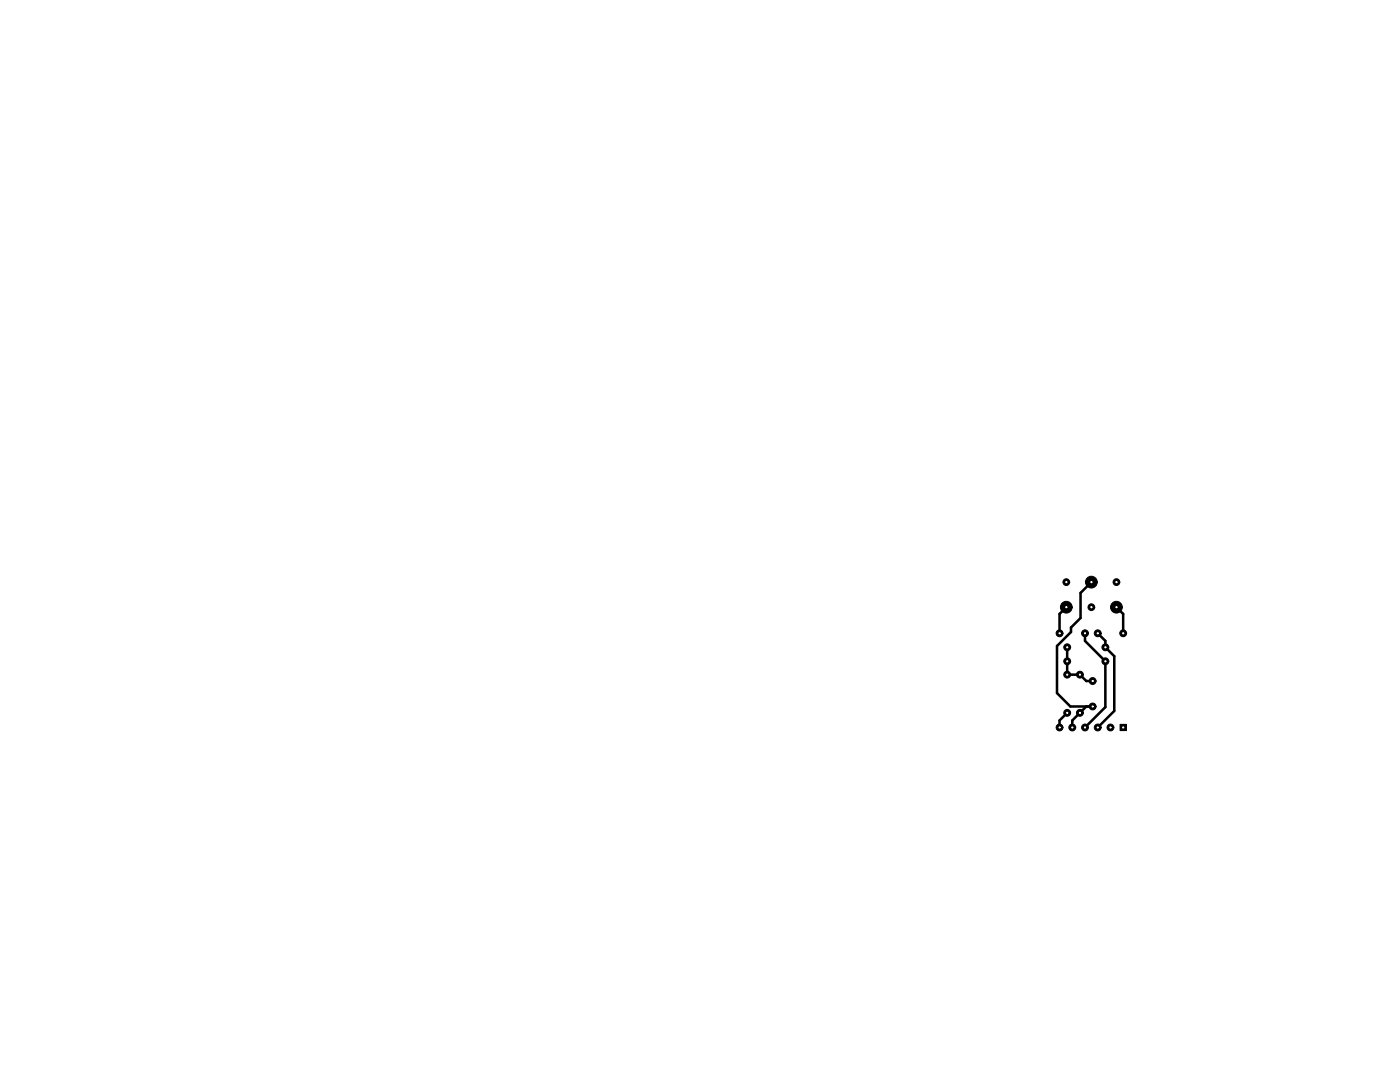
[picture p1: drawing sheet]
<svg xmlns="http://www.w3.org/2000/svg" width="279mm" height="216mm" viewBox="0 0 279 216" stroke-linecap="round" stroke-linejoin="round" font-family="sans-serif">
<g fill="#000">
<path d="M223.5 144.5h1.3v1.3h-1.3z"/>
<circle cx="212.8" cy="116.2" r=".67"/>
<circle cx="217.8" cy="116.2" r="1.17"/>
<circle cx="222.8" cy="116.2" r=".67"/>
<circle cx="211.5" cy="126.4" r=".69"/>
<circle cx="212.8" cy="121.2" r="1.17"/>
<circle cx="213" cy="132" r=".69"/>
<circle cx="213" cy="129.2" r=".69"/>
<circle cx="213" cy="134.6" r=".69"/>
<circle cx="215.5" cy="134.6" r=".69"/>
<circle cx="216.5" cy="126.4" r=".69"/>
<circle cx="217.8" cy="121.2" r=".67"/>
<circle cx="218.1" cy="135.9" r=".69"/>
<circle cx="219.1" cy="126.4" r=".69"/>
<circle cx="220.6" cy="132" r=".69"/>
<circle cx="220.6" cy="129.2" r=".69"/>
<circle cx="222.8" cy="121.2" r="1.17"/>
<circle cx="224.2" cy="126.4" r=".69"/>
<circle cx="211.5" cy="145.2" r=".69"/>
<circle cx="213" cy="142.2" r=".69"/>
<circle cx="214" cy="145.2" r=".69"/>
<circle cx="215.5" cy="142.2" r=".69"/>
<circle cx="216.5" cy="145.2" r=".69"/>
<circle cx="218.1" cy="141" r=".69"/>
<circle cx="219.1" cy="145.2" r=".69"/>
<circle cx="221.6" cy="145.2" r=".69"/>
</g>
<g fill="none" stroke="#000" stroke-width=".2">
<path d="M223.5 144.5h1.3v1.3h-1.3z"/>
<circle cx="212.8" cy="116.2" r=".67"/>
<circle cx="217.8" cy="116.2" r="1.17"/>
<circle cx="222.8" cy="116.2" r=".67"/>
<circle cx="211.5" cy="126.4" r=".69"/>
<circle cx="212.8" cy="121.2" r="1.17"/>
<circle cx="213" cy="132" r=".69"/>
<circle cx="213" cy="129.2" r=".69"/>
<circle cx="213" cy="134.6" r=".69"/>
<circle cx="215.5" cy="134.6" r=".69"/>
<circle cx="216.5" cy="126.4" r=".69"/>
<circle cx="217.8" cy="121.2" r=".67"/>
<circle cx="218.1" cy="135.9" r=".69"/>
<circle cx="219.1" cy="126.4" r=".69"/>
<circle cx="220.6" cy="132" r=".69"/>
<circle cx="220.6" cy="129.2" r=".69"/>
<circle cx="222.8" cy="121.2" r="1.17"/>
<circle cx="224.2" cy="126.4" r=".69"/>
<circle cx="211.5" cy="145.2" r=".69"/>
<circle cx="213" cy="142.2" r=".69"/>
<circle cx="214" cy="145.2" r=".69"/>
<circle cx="215.5" cy="142.2" r=".69"/>
<circle cx="216.5" cy="145.2" r=".69"/>
<circle cx="218.1" cy="141" r=".69"/>
<circle cx="219.1" cy="145.2" r=".69"/>
<circle cx="221.6" cy="145.2" r=".69"/>
</g>
<path d="M217.8 116.2l-2.2 2.1v5l-1.9 1.9v.9l-2.8 2.8v9.4l2.7 2.7h4.5M212.8 121.2l-1.3 1.3v3.9M213 129.2v5.4h2.5l1.3 1.3h1.3M216.5 126.4v1.5l4.1 4.1v9.1l-4.1 4.1M219.1 126.4l1.5 1.5v1.3l1.8 1.7v11l-3.3 3.3M222.8 121.2l1.4 1.3v3.9M213 142.2l-1.5 1.6v1.4M216.8 141l-2.8 2.8v1.4" fill="none" stroke="#000" stroke-width=".51"/>
<circle cx="224.2" cy="145.2" r=".11" fill="#fff"/>
<circle cx="224.2" cy="145.2" r=".11" fill="none" stroke="#fff" stroke-width=".2"/>
<circle cx="221.6" cy="145.2" r=".11" fill="#fff"/>
<circle cx="221.6" cy="145.2" r=".11" fill="none" stroke="#fff" stroke-width=".2"/>
<circle cx="219.1" cy="145.2" r=".11" fill="#fff"/>
<circle cx="219.1" cy="145.2" r=".11" fill="none" stroke="#fff" stroke-width=".2"/>
<circle cx="216.5" cy="145.2" r=".11" fill="#fff"/>
<circle cx="216.5" cy="145.2" r=".11" fill="none" stroke="#fff" stroke-width=".2"/>
<circle cx="214" cy="145.2" r=".11" fill="#fff"/>
<circle cx="214" cy="145.2" r=".11" fill="none" stroke="#fff" stroke-width=".2"/>
<circle cx="211.5" cy="145.2" r=".11" fill="#fff"/>
<circle cx="211.5" cy="145.2" r=".11" fill="none" stroke="#fff" stroke-width=".2"/>
<circle cx="213" cy="142.2" r=".11" fill="#fff"/>
<circle cx="213" cy="142.2" r=".11" fill="none" stroke="#fff" stroke-width=".2"/>
<circle cx="213" cy="134.6" r=".11" fill="#fff"/>
<circle cx="213" cy="134.6" r=".11" fill="none" stroke="#fff" stroke-width=".2"/>
<circle cx="215.5" cy="134.6" r=".11" fill="#fff"/>
<circle cx="215.5" cy="134.6" r=".11" fill="none" stroke="#fff" stroke-width=".2"/>
<circle cx="215.5" cy="142.2" r=".11" fill="#fff"/>
<circle cx="215.5" cy="142.2" r=".11" fill="none" stroke="#fff" stroke-width=".2"/>
<circle cx="220.6" cy="129.2" r=".11" fill="#fff"/>
<circle cx="220.6" cy="129.2" r=".11" fill="none" stroke="#fff" stroke-width=".2"/>
<circle cx="213" cy="129.2" r=".11" fill="#fff"/>
<circle cx="213" cy="129.2" r=".11" fill="none" stroke="#fff" stroke-width=".2"/>
<circle cx="220.6" cy="132" r=".11" fill="#fff"/>
<circle cx="220.6" cy="132" r=".11" fill="none" stroke="#fff" stroke-width=".2"/>
<circle cx="213" cy="132" r=".11" fill="#fff"/>
<circle cx="213" cy="132" r=".11" fill="none" stroke="#fff" stroke-width=".2"/>
<circle cx="224.2" cy="126.4" r=".11" fill="#fff"/>
<circle cx="224.2" cy="126.4" r=".11" fill="none" stroke="#fff" stroke-width=".2"/>
<circle cx="219.1" cy="126.4" r=".11" fill="#fff"/>
<circle cx="219.1" cy="126.4" r=".11" fill="none" stroke="#fff" stroke-width=".2"/>
<circle cx="211.5" cy="126.4" r=".11" fill="#fff"/>
<circle cx="211.5" cy="126.4" r=".11" fill="none" stroke="#fff" stroke-width=".2"/>
<circle cx="216.5" cy="126.4" r=".11" fill="#fff"/>
<circle cx="216.5" cy="126.4" r=".11" fill="none" stroke="#fff" stroke-width=".2"/>
<circle cx="218.1" cy="135.9" r=".11" fill="#fff"/>
<circle cx="218.1" cy="135.9" r=".11" fill="none" stroke="#fff" stroke-width=".2"/>
<circle cx="218.1" cy="141" r=".11" fill="#fff"/>
<circle cx="218.1" cy="141" r=".11" fill="none" stroke="#fff" stroke-width=".2"/>
<circle cx="222.8" cy="121.2" r=".11" fill="#fff"/>
<circle cx="222.8" cy="121.2" r=".11" fill="none" stroke="#fff" stroke-width=".2"/>
<circle cx="212.8" cy="121.2" r=".11" fill="#fff"/>
<circle cx="212.8" cy="121.2" r=".11" fill="none" stroke="#fff" stroke-width=".2"/>
<circle cx="217.8" cy="116.2" r=".11" fill="#fff"/>
<circle cx="217.8" cy="116.2" r=".11" fill="none" stroke="#fff" stroke-width=".2"/>
<circle cx="222.8" cy="116.2" r=".11" fill="#fff"/>
<circle cx="222.8" cy="116.2" r=".11" fill="none" stroke="#fff" stroke-width=".2"/>
<circle cx="212.8" cy="116.2" r=".11" fill="#fff"/>
<circle cx="212.8" cy="116.2" r=".11" fill="none" stroke="#fff" stroke-width=".2"/>
<circle cx="217.8" cy="121.2" r=".11" fill="#fff"/>
<circle cx="217.8" cy="121.2" r=".11" fill="none" stroke="#fff" stroke-width=".2"/>
</svg>
